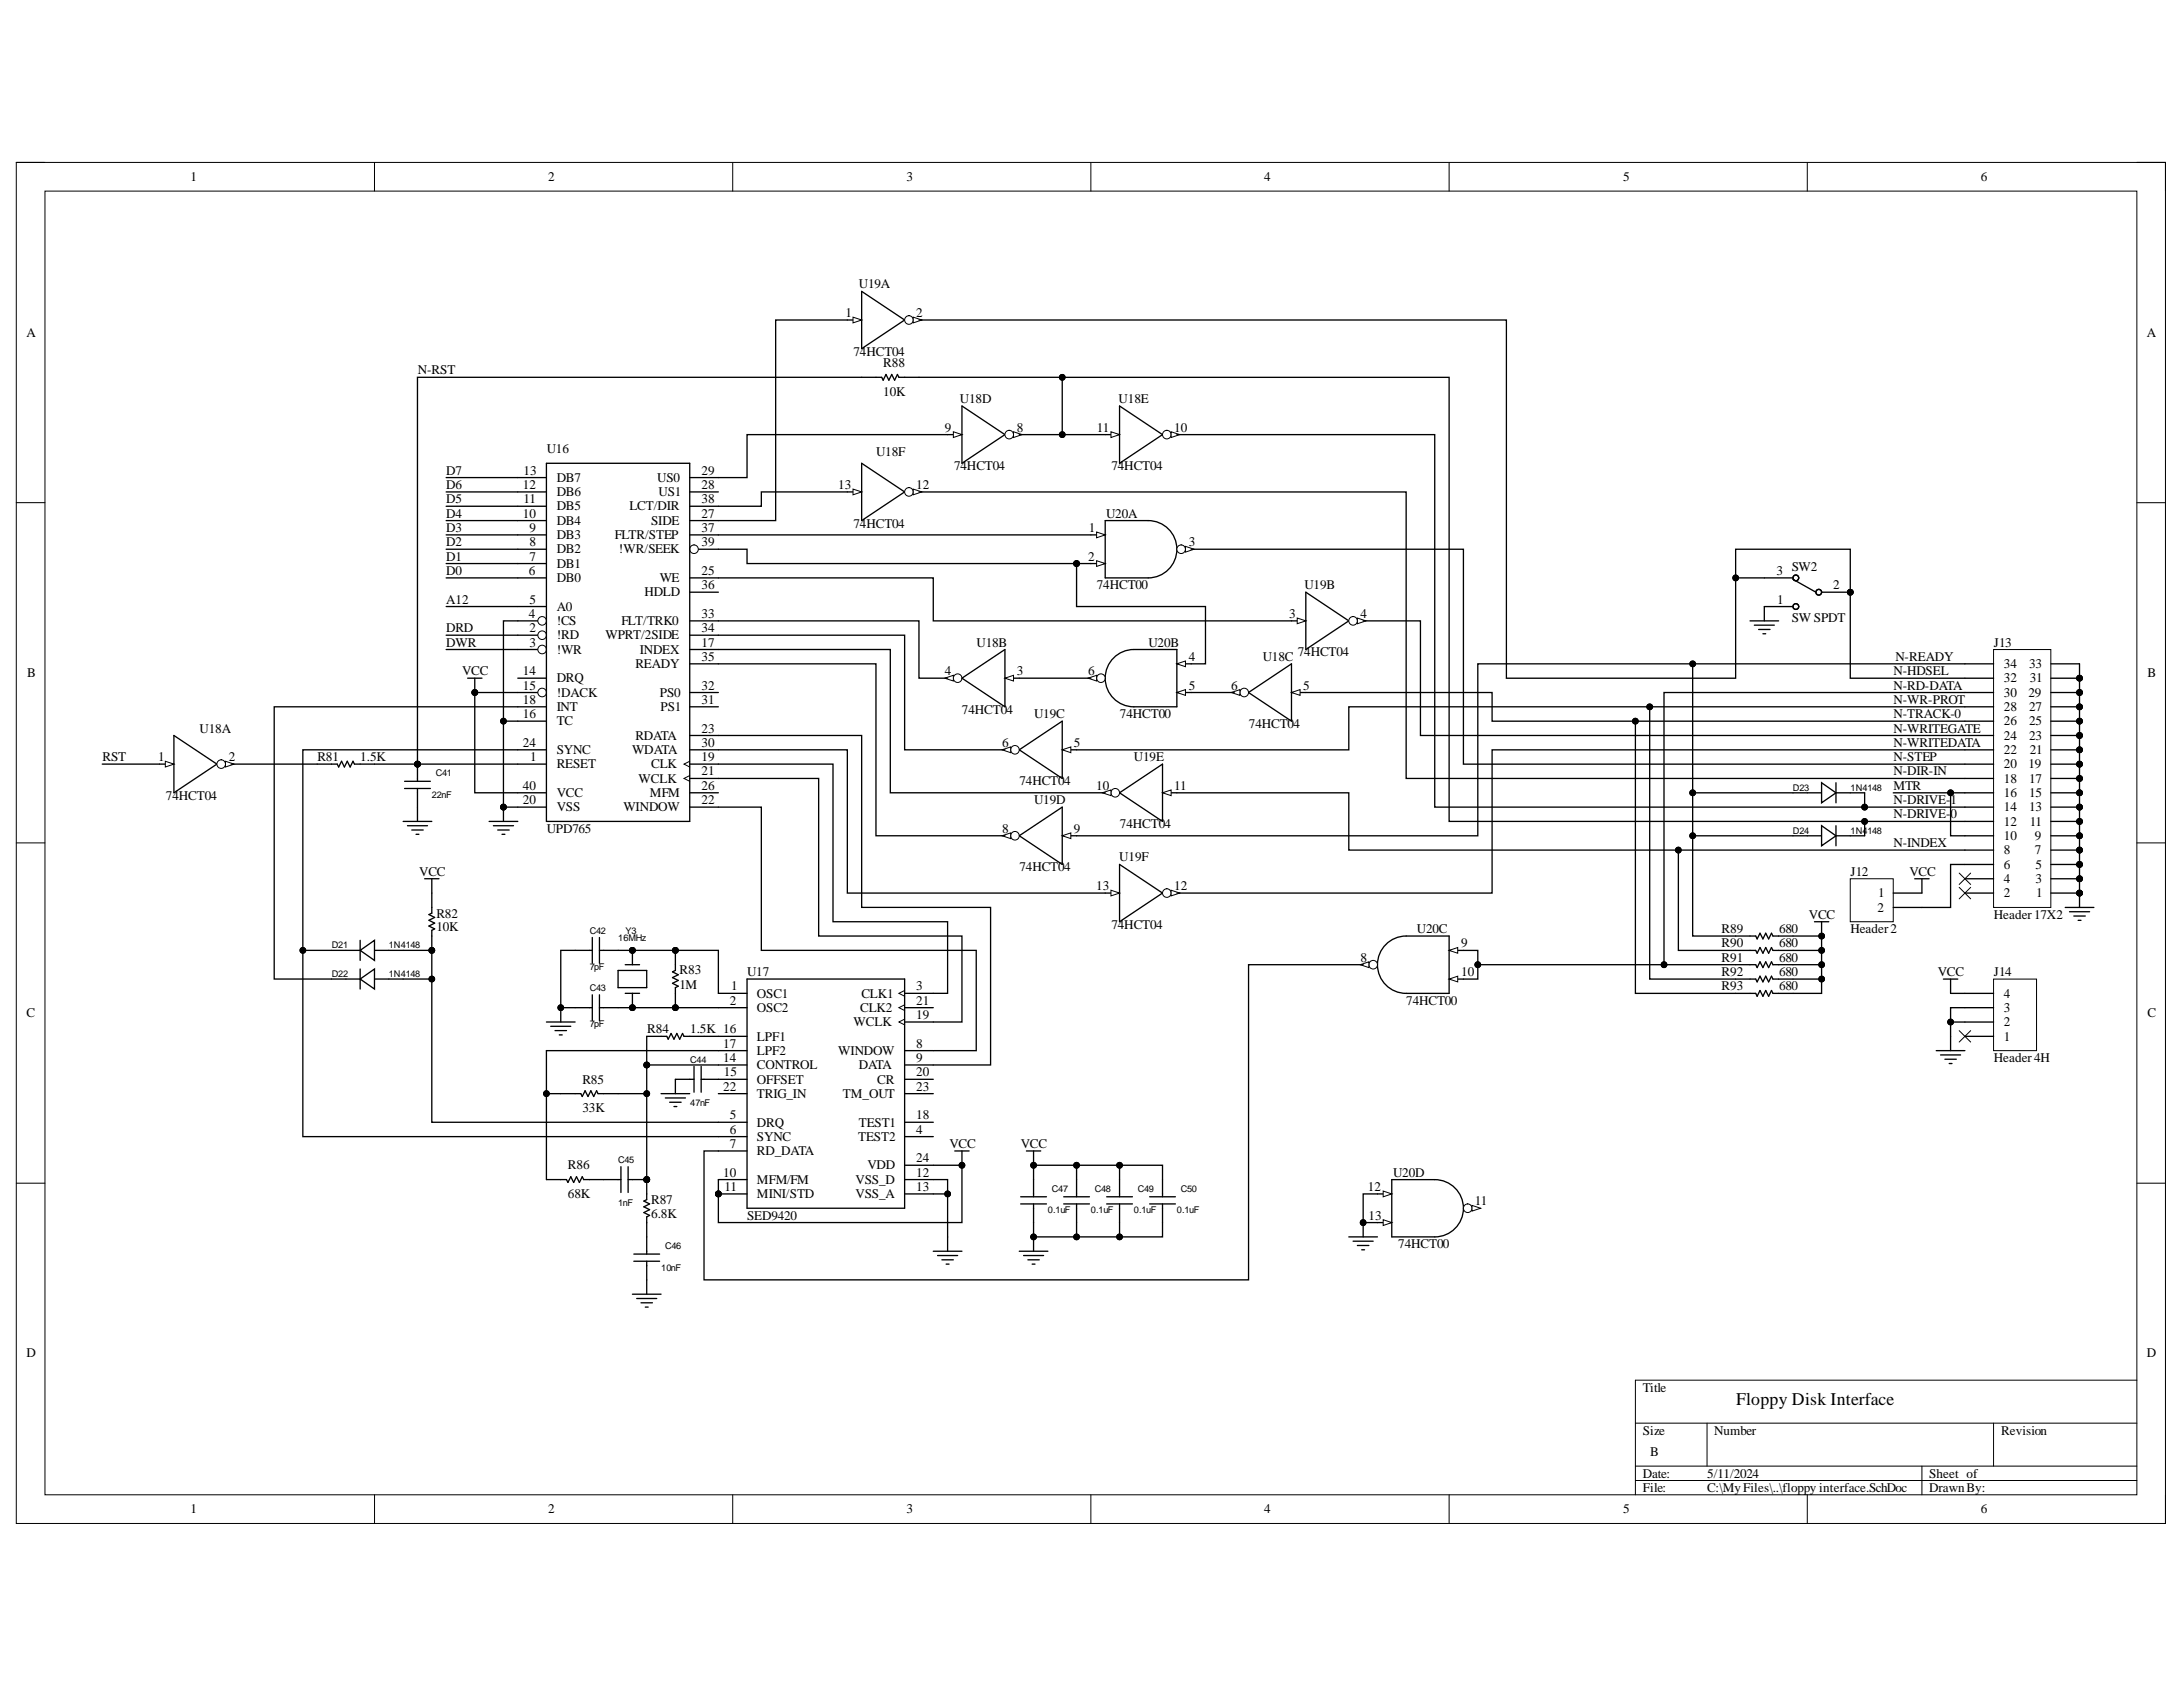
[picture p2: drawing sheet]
<svg xmlns="http://www.w3.org/2000/svg" width="279mm" height="216mm" viewBox="0 0 279 216" stroke-linecap="round" stroke-linejoin="round" font-family="sans-serif">
<defs><g id="words">
<text font-size="2.3" x="222.2" y="179.8">Floppy Disk Interface</text>
<g font-size="1.7">
<text x="24.4" y="23.2">1</text>
<text x="70.1" y="23.2">2</text>
<text x="116" y="23.2">3</text>
<text x="161.8" y="23.2">4</text>
<text x="207.7" y="23.2">5</text>
<text x="253.5" y="23.2">6</text>
<text x="108.2" y="40.6">1</text>
<text x="109.9" y="36.9">U19A</text>
<text x="117.3" y="40.6">2</text>
<text x="3.4" y="43.1">A</text>
<text x="53.5" y="47.9">N-RST</text>
<text x="109.2" y="45.5">74HCT04</text>
<text x="113" y="47">R88</text>
<text x="274.8" y="43.1">A</text>
<text x="113" y="50.7">10K</text>
<text x="122.9" y="51.6">U18D</text>
<text x="143.2" y="51.6">U18E</text>
<text x="70" y="58">U16</text>
<text x="112.1" y="58.4">U18F</text>
<text x="120.9" y="55.3">9</text>
<text x="130.1" y="55.3">8</text>
<text x="140.4" y="55.3">11</text>
<text x="150.3" y="55.3">10</text>
<text x="57.1" y="64.4">D5</text>
<text x="57.1" y="62.6">D6</text>
<text x="57.1" y="60.8">D7</text>
<text x="66.9" y="62.6">12</text>
<text x="67" y="64.4">11</text>
<text x="67" y="60.8">13</text>
<text x="71.2" y="65.3">DB5</text>
<text x="71.2" y="63.5">DB6</text>
<text x="71.2" y="61.7">DB7</text>
<text x="80.6" y="65.3">LCT/DIR</text>
<text x="84.1" y="61.7">US0</text>
<text x="84.3" y="63.5">US1</text>
<text x="89.8" y="64.4">38</text>
<text x="89.8" y="60.8">29</text>
<text x="89.8" y="62.6">28</text>
<text x="107.3" y="62.6">13</text>
<text x="117.3" y="62.6">12</text>
<text x="122.1" y="60.2">74HCT04</text>
<text x="142.2" y="60.2">74HCT04</text>
<text x="57.1" y="71.7">D1</text>
<text x="57.1" y="69.9">D2</text>
<text x="57.1" y="68.1">D3</text>
<text x="57.1" y="66.2">D4</text>
<text x="66.9" y="66.2">10</text>
<text x="67.8" y="71.7">7</text>
<text x="67.8" y="69.9">8</text>
<text x="67.8" y="68.1">9</text>
<text x="71.2" y="70.8">DB2</text>
<text x="71.2" y="69">DB3</text>
<text x="71.2" y="67.2">DB4</text>
<text x="78.7" y="69">FLTR/STEP</text>
<text x="79.2" y="70.8">!WR/SEEK</text>
<text x="83.3" y="67.2">SIDE</text>
<text x="89.8" y="69.9">39</text>
<text x="89.8" y="68.1">37</text>
<text x="89.8" y="66.2">27</text>
<text x="109.2" y="67.5">74HCT04</text>
<text x="139.3" y="71.7">2</text>
<text x="139.4" y="68.1">1</text>
<text x="141.6" y="66.2">U20A</text>
<text x="152.1" y="69.9">3</text>
<text x="57.1" y="73.6">D0</text>
<text x="57.1" y="77.2">A12</text>
<text x="67.7" y="73.6">6</text>
<text x="67.8" y="77.2">5</text>
<text x="71.2" y="74.5">DB0</text>
<text x="71.2" y="72.7">DB1</text>
<text x="82.5" y="76.3">HDLD</text>
<text x="84.4" y="74.5">WE</text>
<text x="89.8" y="75.4">36</text>
<text x="89.8" y="73.6">25</text>
<text x="140.4" y="75.4">74HCT00</text>
<text x="167" y="75.4">U19B</text>
<text x="227.4" y="73.6">3</text>
<text x="227.5" y="77.2">1</text>
<text x="229.3" y="73">SW2</text>
<text x="234.6" y="75.4">2</text>
<text x="57.1" y="80.9">DRD</text>
<text x="57.1" y="82.7">DWR</text>
<text x="67.7" y="79.1">4</text>
<text x="67.8" y="80.9">2</text>
<text x="67.8" y="82.7">3</text>
<text x="71.2" y="80">!CS</text>
<text x="71.2" y="81.8">!RD</text>
<text x="71.2" y="83.7">!WR</text>
<text x="71.2" y="78.2">A0</text>
<text x="77.5" y="81.8">WPRT/2SIDE</text>
<text x="79.5" y="80">FLT/TRK0</text>
<text x="81.9" y="83.7">INDEX</text>
<text x="89.8" y="79.1">33</text>
<text x="89.8" y="82.7">17</text>
<text x="89.8" y="80.9">34</text>
<text x="125" y="82.7">U18B</text>
<text x="147" y="82.7">U20B</text>
<text x="165" y="79.1">3</text>
<text x="174.1" y="79.1">4</text>
<text x="229.3" y="79.6">SW SPDT</text>
<text x="255.2" y="82.7">J13</text>
<text x="3.5" y="86.6">B</text>
<text x="59.1" y="86.4">VCC</text>
<text x="66.9" y="88.2">15</text>
<text x="66.9" y="86.4">14</text>
<text x="71.2" y="89.2">!DACK</text>
<text x="71.2" y="87.3">DRQ</text>
<text x="81.3" y="85.5">READY</text>
<text x="84.4" y="89.2">PS0</text>
<text x="89.8" y="88.2">32</text>
<text x="89.8" y="84.6">35</text>
<text x="120.9" y="86.4">4</text>
<text x="130.1" y="86.4">3</text>
<text x="139.3" y="86.4">6</text>
<text x="152.1" y="84.6">4</text>
<text x="152.1" y="88.2">5</text>
<text x="157.6" y="88.2">6</text>
<text x="161.6" y="84.6">U18C</text>
<text x="166.1" y="84">74HCT04</text>
<text x="166.8" y="88.2">5</text>
<text x="242.3" y="86.4">N-HDSEL</text>
<text x="242.3" y="88.2">N-RD-DATA</text>
<text x="242.6" y="84.6">N-READY</text>
<text x="256.5" y="89.2">30</text>
<text x="256.5" y="87.3">32</text>
<text x="256.5" y="85.5">34</text>
<text x="259.6" y="89.2">29</text>
<text x="259.7" y="85.5">33</text>
<text x="259.8" y="87.3">31</text>
<text x="274.8" y="86.6">B</text>
<text x="25.6" y="93.7">U18A</text>
<text x="66.9" y="90.1">18</text>
<text x="66.9" y="95.6">24</text>
<text x="66.9" y="91.9">16</text>
<text x="71.2" y="91">INT</text>
<text x="71.2" y="92.8">TC</text>
<text x="81.3" y="94.7">RDATA</text>
<text x="84.5" y="91">PS1</text>
<text x="89.8" y="90.1">31</text>
<text x="89.8" y="93.7">23</text>
<text x="89.8" y="95.6">30</text>
<text x="123.1" y="91.4">74HCT04</text>
<text x="128.3" y="95.6">6</text>
<text x="132.3" y="91.9">U19C</text>
<text x="137.4" y="95.6">5</text>
<text x="143.3" y="91.9">74HCT00</text>
<text x="159.8" y="93.2">74HCT04</text>
<text x="242.3" y="91.9">N-TRACK-0</text>
<text x="242.3" y="90.1">N-WR-PROT</text>
<text x="242.3" y="95.6">N-WRITEDATA</text>
<text x="242.3" y="93.7">N-WRITEGATE</text>
<text x="256.5" y="94.7">24</text>
<text x="256.5" y="92.8">26</text>
<text x="256.5" y="91">28</text>
<text x="259.7" y="94.7">23</text>
<text x="259.7" y="92.8">25</text>
<text x="259.7" y="91">27</text>
<text x="13.1" y="97.4">RST</text>
<text x="20.2" y="97.4">1</text>
<text x="29.3" y="97.4">2</text>
<text x="40.6" y="97.4">R81</text>
<text x="46.1" y="97.4">1.5K</text>
<text x="66.9" y="101.1">40</text>
<text x="67.9" y="97.4">1</text>
<text x="71.2" y="98.3">RESET</text>
<text x="71.2" y="96.5">SYNC</text>
<text x="80.9" y="96.5">WDATA</text>
<text x="81.7" y="100.2">WCLK</text>
<text x="83.3" y="98.3">CLK</text>
<text x="89.8" y="97.4">19</text>
<text x="89.8" y="101.1">26</text>
<text x="89.8" y="99.2">21</text>
<text x="130.5" y="100.5">74HCT04</text>
<text x="140.3" y="101.1">10</text>
<text x="145.1" y="97.4">U19E</text>
<text x="150.3" y="101.1">11</text>
<text x="242.3" y="99.2">N-DIR-IN</text>
<text x="242.3" y="101.1">MTR</text>
<text x="242.3" y="97.4">N-STEP</text>
<text x="256.5" y="100.2">18</text>
<text x="256.5" y="98.3">20</text>
<text x="256.5" y="96.5">22</text>
<text x="259.6" y="98.3">19</text>
<text x="259.7" y="100.2">17</text>
<text x="259.8" y="96.5">21</text>
<text x="21.2" y="102.4">74HCT04</text>
<text x="66.9" y="102.9">20</text>
<text x="70" y="106.6">UPD765</text>
<text x="71.2" y="102">VCC</text>
<text x="71.2" y="103.8">VSS</text>
<text x="79.8" y="103.8">WINDOW</text>
<text x="83.2" y="102">MFM</text>
<text x="89.8" y="102.9">22</text>
<text x="128.3" y="106.6">8</text>
<text x="132.3" y="102.9">U19D</text>
<text x="137.4" y="106.6">9</text>
<text x="143.3" y="106">74HCT04</text>
<text x="242.3" y="104.7">N-DRIVE-</text>
<text x="242.3" y="102.9">N-DRIVE-</text>
<text x="249.7" y="104.7">0</text>
<text x="249.7" y="102.9">1</text>
<text x="256.5" y="107.5">10</text>
<text x="256.5" y="105.7">12</text>
<text x="256.5" y="103.8">14</text>
<text x="256.5" y="102">16</text>
<text x="259.7" y="103.8">13</text>
<text x="259.7" y="102">15</text>
<text x="259.8" y="105.7">11</text>
<text x="260.5" y="107.5">9</text>
<text x="53.6" y="112.1">VCC</text>
<text x="130.5" y="111.5">74HCT04</text>
<text x="140.3" y="113.9">13</text>
<text x="143.3" y="110.2">U19F</text>
<text x="150.3" y="113.9">12</text>
<text x="236.8" y="112.1">J12</text>
<text x="242.3" y="108.4">N-INDEX</text>
<text x="244.4" y="112.1">VCC</text>
<text x="256.5" y="113">4</text>
<text x="256.5" y="111.2">6</text>
<text x="256.5" y="109.3">8</text>
<text x="260.5" y="109.3">7</text>
<text x="260.5" y="113">3</text>
<text x="260.5" y="111.2">5</text>
<text x="55.8" y="119.2">10K</text>
<text x="55.8" y="117.4">R82</text>
<text x="142.2" y="118.9">74HCT04</text>
<text x="181.3" y="119.4">U20C</text>
<text x="220.3" y="119.4">R89</text>
<text x="227.7" y="119.4">680</text>
<text x="231.5" y="117.6">VCC</text>
<text x="236.8" y="119.4">Header2</text>
<text x="240.3" y="116.7">2</text>
<text x="240.4" y="114.8">1</text>
<text x="255.2" y="117.6">Header17X2</text>
<text x="256.5" y="114.8">2</text>
<text x="260.6" y="114.8">1</text>
<text x="87" y="124.7">R83</text>
<text x="95.6" y="124.9">U17</text>
<text x="174.1" y="123.1">8</text>
<text x="187" y="121.2">9</text>
<text x="187" y="124.9">10</text>
<text x="220.3" y="121.2">R90</text>
<text x="220.3" y="123.1">R91</text>
<text x="220.3" y="124.9">R92</text>
<text x="227.7" y="121.2">680</text>
<text x="227.7" y="123.1">680</text>
<text x="227.7" y="124.9">680</text>
<text x="248" y="124.9">VCC</text>
<text x="255.2" y="124.9">J14</text>
<text x="3.4" y="130.2">C</text>
<text x="87" y="126.6">1M</text>
<text x="93.4" y="128.6">2</text>
<text x="93.6" y="126.7">1</text>
<text x="96.9" y="127.7">OSC1</text>
<text x="96.9" y="129.5">OSC2</text>
<text x="109.2" y="131.3">WCLK</text>
<text x="110.1" y="129.5">CLK2</text>
<text x="110.3" y="127.7">CLK1</text>
<text x="117.3" y="126.7">3</text>
<text x="117.3" y="128.6">21</text>
<text x="117.3" y="130.4">19</text>
<text x="180" y="128.6">74HCT00</text>
<text x="220.3" y="126.7">R93</text>
<text x="227.7" y="126.7">680</text>
<text x="256.5" y="131.3">2</text>
<text x="256.5" y="129.5">3</text>
<text x="256.5" y="127.7">4</text>
<text x="274.8" y="130.2">C</text>
<text x="82.8" y="132.2">R84</text>
<text x="88.3" y="132.2">1.5K 16</text>
<text x="92.6" y="135.9">14</text>
<text x="92.6" y="134.1">17</text>
<text x="92.7" y="137.7">15</text>
<text x="96.9" y="136.8">CONTROL</text>
<text x="96.9" y="133.2">LPF1</text>
<text x="96.9" y="135">LPF2</text>
<text x="107.3" y="135">WINDOW</text>
<text x="109.9" y="136.8">DATA</text>
<text x="117.3" y="137.7">20</text>
<text x="117.3" y="135.9">9</text>
<text x="117.3" y="134.1">8</text>
<text x="255.2" y="135.9">Header4H</text>
<text x="256.5" y="133.2">1</text>
<text x="74.5" y="142.3">33K</text>
<text x="74.5" y="138.7">R85</text>
<text x="92.6" y="139.6">22</text>
<text x="93.4" y="143.2">5</text>
<text x="96.9" y="138.7">OFFSET</text>
<text x="96.9" y="140.5">TRIG_IN</text>
<text x="107.9" y="140.5">TM_OUT</text>
<text x="112.3" y="138.7">CR</text>
<text x="117.3" y="143.2">18</text>
<text x="117.3" y="139.6">23</text>
<text x="72.7" y="149.7">R86</text>
<text x="93.4" y="146.9">7</text>
<text x="93.4" y="145.1">6</text>
<text x="96.9" y="144.2">DRQ</text>
<text x="96.9" y="147.8">RD_DATA</text>
<text x="96.9" y="146">SYNC</text>
<text x="109.8" y="146">TEST2</text>
<text x="109.9" y="144.2">TEST1</text>
<text x="111" y="149.7">VDD</text>
<text x="117.3" y="145.1">4</text>
<text x="117.3" y="148.7">24</text>
<text x="121.5" y="146.9">VCC</text>
<text x="130.7" y="146.9">VCC</text>
<text x="72.7" y="153.3">68K</text>
<text x="83.3" y="155.9">6.8K</text>
<text x="83.3" y="154.1">R87</text>
<text x="92.6" y="150.6">10</text>
<text x="92.7" y="152.4">11</text>
<text x="96.9" y="151.5">MFM/FM</text>
<text x="96.9" y="153.3">MINI/STD</text>
<text x="109.5" y="153.3">VSS_A</text>
<text x="109.5" y="151.5">VSS_D</text>
<text x="117.3" y="152.4">13</text>
<text x="117.3" y="150.6">12</text>
<text x="175.1" y="152.4">12</text>
<text x="178.3" y="150.6">U20D</text>
<text x="188.8" y="154.2">11</text>
<text x="95.6" y="156.1">SED9420</text>
<text x="175.2" y="156.1">13</text>
<text x="179" y="159.7">74HCT00</text>
<text x="3.4" y="173.7">D</text>
<text x="274.8" y="173.7">D</text>
<text x="210.3" y="178.1">Title</text>
<text x="210.3" y="183.6">Size</text>
<text x="219.4" y="183.6">Number</text>
<text x="256.1" y="183.6">Revision</text>
<text x="210.3" y="189.1">Date:</text>
<text x="210.3" y="191">File:</text>
<text x="211.2" y="186.3">B</text>
<text x="218.5" y="189.1">5/11/2024</text>
<text x="218.5" y="191">C:\MyFiles\..\floppy interface.SchDoc</text>
<text x="246.9" y="189.1">Sheet of</text>
<text x="246.9" y="191">DrawnBy:</text>
<text x="24.4" y="193.7">1</text>
<text x="70.1" y="193.7">2</text>
<text x="116" y="193.7">3</text>
<text x="161.8" y="193.7">4</text>
<text x="207.7" y="193.7">5</text>
<text x="253.5" y="193.7">6</text>
</g>
<g font-size="1.2">
<text x="55.8" y="99.3">C41</text>
<text x="229.5" y="101.2">D23</text>
<text x="236.8" y="101.2">1N4148</text>
<text x="55.3" y="102.1">22nF</text>
<text x="229.5" y="106.7">D24</text>
<text x="236.8" y="106.7">1N4148</text>
<text x="75.5" y="119.5">C42</text>
<text x="80" y="119.5">Y3</text>
<text x="42.5" y="121.3">D21</text>
<text x="42.5" y="125">D22</text>
<text x="49.8" y="121.3">1N4148</text>
<text x="49.8" y="125">1N4148</text>
<text x="75.5" y="124.1">7pF</text>
<text x="79.1" y="120.5">16MHz</text>
<text x="75.5" y="126.8">C43</text>
<text x="75.5" y="131.5">7pF</text>
<text x="88.3" y="136">C44</text>
<text x="88.3" y="141.5">47nF</text>
<text x="79.1" y="148.8">C45</text>
<text x="79.1" y="154.4">1nF</text>
<text x="134.1" y="155.3">0.1uF</text>
<text x="134.6" y="152.5">C47</text>
<text x="139.6" y="155.3">0.1uF</text>
<text x="140.1" y="152.5">C48</text>
<text x="145.1" y="155.3">0.1uF</text>
<text x="145.6" y="152.5">C49</text>
<text x="150.6" y="155.3">0.1uF</text>
<text x="151.1" y="152.5">C50</text>
<text x="85.1" y="159.9">C46</text>
<text x="84.6" y="162.6">10nF</text>
</g>
</g></defs>
<path d="M2.1 20.8h275.1v174.2h-275.1z" fill="none" stroke="#000" stroke-width=".13"/>
<path d="M5.8 24.5h267.7v166.8h-267.7z" fill-rule="evenodd" fill="#fff"/>
<g fill="none" stroke="#000" stroke-width=".13">
<path d="M2.1 20.8h3.7M5.8 24.5h267.7v166.8h-267.7zM47.9 20.8v3.7M93.8 20.8v3.7M139.6 20.8v3.7M185.5 20.8v3.7M231.3 20.8v3.7M273.5 20.8h3.7v3.7M2.1 64.3h3.7M273.5 64.3h3.7M2.1 107.9h3.7M273.5 107.9h3.7"/>
<path d="M2.1 151.4h3.7M273.5 151.4h3.7M273.5 176.6h-64.2v14.7M47.9 191.3v3.7M93.8 191.3v3.7M139.6 191.3v3.7M185.5 191.3v3.7M209.3 182.1h64.2M209.3 187.6h64.2M209.3 189.5h64.2M218.5 182.1v5.5M231.3 191.3v3.7"/>
<path d="M246 187.6v3.7M255.2 182.1v5.5M277.2 191.3v3.7"/>
</g>
<path d="M66.3 79.5h3.6" fill="none" stroke="#000" stroke-width=".17"/>
<circle cx="69.4" cy="79.5" r=".55" fill="#fff"/>
<circle cx="69.4" cy="79.5" r=".55" fill="none" stroke="#000" stroke-width=".13"/>
<path d="M66.3 88.6h3.6" fill="none" stroke="#000" stroke-width=".17"/>
<circle cx="69.4" cy="88.6" r=".55" fill="#fff"/>
<circle cx="69.4" cy="88.6" r=".55" fill="none" stroke="#000" stroke-width=".13"/>
<path d="M66.3 81.3h3.6" fill="none" stroke="#000" stroke-width=".17"/>
<circle cx="69.4" cy="81.3" r=".55" fill="#fff"/>
<circle cx="69.4" cy="81.3" r=".55" fill="none" stroke="#000" stroke-width=".13"/>
<path d="M66.3 83.1h3.6" fill="none" stroke="#000" stroke-width=".17"/>
<circle cx="69.4" cy="83.1" r=".55" fill="#fff"/>
<circle cx="69.4" cy="83.1" r=".55" fill="none" stroke="#000" stroke-width=".13"/>
<path d="M88.3 70.3h3.6" fill="none" stroke="#000" stroke-width=".17"/>
<circle cx="88.8" cy="70.3" r=".55" fill="#fff"/>
<g fill="none" stroke="#000" stroke-width=".13">
<path d="M88.3 97.4l-.8 .4 .8 .4M88.3 99.3l-.8 .3 .8 .4M115.8 126.8l-.8 .3 .8 .4M115.8 128.6l-.8 .4 .8 .3M115.8 130.4l-.8 .4 .8 .4"/>
<circle cx="88.8" cy="70.3" r=".55"/>
<circle cx="266.2" cy="86.8" r=".36"/>
<circle cx="266.2" cy="92.3" r=".36"/>
<circle cx="266.2" cy="99.6" r=".36"/>
<circle cx="266.2" cy="96" r=".36"/>
<circle cx="266.2" cy="90.5" r=".36"/>
<circle cx="266.2" cy="94.1" r=".37"/>
<circle cx="266.2" cy="88.6" r=".37"/>
<circle cx="266.2" cy="97.8" r=".37"/>
<circle cx="266.2" cy="101.5" r=".36"/>
<circle cx="266.2" cy="114.3" r=".36"/>
<circle cx="266.2" cy="107" r=".36"/>
<circle cx="266.2" cy="105.1" r=".36"/>
<circle cx="266.2" cy="110.6" r=".36"/>
<circle cx="266.2" cy="112.5" r=".37"/>
<circle cx="266.2" cy="103.3" r=".37"/>
<circle cx="266.2" cy="108.8" r=".37"/>
<circle cx="91.9" cy="152.8" r=".37"/>
</g>
<g fill="none" stroke="#000" stroke-width=".17">
<path d="M69.9 59.3h18.4v45.8h-18.4zM66.3 77.6h3.6M66.3 74h3.6M66.3 72.1h3.6M66.3 70.3h3.6M66.3 68.5h3.6M66.3 66.6h3.6M66.3 64.8h3.6M66.3 63h3.6M66.3 61.1h3.6M88.3 74h3.6M88.3 68.5h3.6"/>
<path d="M88.3 66.6h3.6M88.3 64.8h3.6M88.3 63h3.6M88.3 61.1h3.6M88.3 79.5h3.6M88.3 75.8h3.6M66.3 97.8h3.6M66.3 86.8h3.6M66.3 90.5h3.6M66.3 96h3.6M66.3 92.3h3.6M88.3 97.8h3.6"/>
<path d="M88.3 83.1h3.6M88.3 90.5h3.6M88.3 88.6h3.6M88.3 94.1h3.6M88.3 85h3.6M88.3 96h3.6M88.3 99.6h3.6M88.3 81.3h3.6M66.3 101.5h3.6M66.3 103.3h3.6M88.3 101.5h3.6M88.3 103.3h3.6"/>
<path d="M91.9 127.1h3.7M91.9 129h3.7M91.9 136.3h3.7M91.9 138.1h3.7M91.9 132.6h3.7M91.9 134.5h3.7M91.9 140h3.7M95.6 125.3h20.2v29.3h-20.2zM115.8 127.1h3.6M115.8 129h3.6M115.8 136.3h3.6M115.8 138.1h3.6"/>
<path d="M115.8 134.5h3.6M115.8 140h3.6M115.8 130.8h3.6M91.9 143.6h3.7M91.9 151h3.7M91.9 152.8h3.7M91.9 147.3h3.7M91.9 145.5h3.7M115.8 143.6h3.6M115.8 151h3.6M115.8 152.8h3.6M115.8 145.5h3.6"/>
<path d="M115.8 149.1h3.6"/>
</g>
<g fill="#000">
<circle cx="266.2" cy="86.8" r=".36"/>
<circle cx="266.2" cy="92.3" r=".36"/>
<circle cx="266.2" cy="99.6" r=".36"/>
<circle cx="266.2" cy="96" r=".36"/>
<circle cx="266.2" cy="90.5" r=".36"/>
<circle cx="266.2" cy="94.1" r=".37"/>
<circle cx="266.2" cy="88.6" r=".37"/>
<circle cx="266.2" cy="97.8" r=".37"/>
<circle cx="266.2" cy="101.5" r=".36"/>
<circle cx="266.2" cy="114.3" r=".36"/>
<circle cx="266.2" cy="107" r=".36"/>
<circle cx="266.2" cy="105.1" r=".36"/>
<circle cx="266.2" cy="110.6" r=".36"/>
<circle cx="266.2" cy="112.5" r=".37"/>
<circle cx="266.2" cy="103.3" r=".37"/>
<circle cx="266.2" cy="108.8" r=".37"/>
<circle cx="91.9" cy="152.8" r=".37"/>
</g>
<path d="M255.2 83.1h7.3v33h-7.3z" fill-rule="evenodd" fill="#fff"/>
<g fill="none" stroke="#000" stroke-width=".13">
<path d="M255.2 83.1h7.3v33h-7.3z"/>
<circle cx="60.8" cy="88.6" r=".37"/>
<circle cx="266.2" cy="86.8" r=".36"/>
<circle cx="266.2" cy="92.3" r=".36"/>
<circle cx="266.2" cy="99.6" r=".36"/>
<circle cx="266.2" cy="96" r=".36"/>
<circle cx="266.2" cy="90.5" r=".36"/>
<circle cx="266.2" cy="94.1" r=".37"/>
<circle cx="266.2" cy="88.6" r=".37"/>
<circle cx="266.2" cy="97.8" r=".37"/>
<circle cx="64.4" cy="103.3" r=".37"/>
<circle cx="233.1" cy="119.8" r=".37"/>
<circle cx="266.2" cy="101.5" r=".36"/>
<circle cx="266.2" cy="114.3" r=".36"/>
<circle cx="266.2" cy="107" r=".36"/>
<circle cx="266.2" cy="105.1" r=".36"/>
<circle cx="266.2" cy="110.6" r=".36"/>
<circle cx="266.2" cy="112.5" r=".37"/>
<circle cx="266.2" cy="103.3" r=".37"/>
<circle cx="266.2" cy="108.8" r=".37"/>
<circle cx="123.1" cy="149.1" r=".37"/>
<circle cx="132.3" cy="158.3" r=".37"/>
<circle cx="132.3" cy="149.1" r=".37"/>
</g>
<g fill="none" stroke="#000" stroke-width=".17">
<path d="M110.3 37.3l5.5 3.7-5.5 3.6zM108.4 41h1.9M59.9 86.8h1.8M60.8 86.8v1.8M251.5 99.6h3.7M251.5 97.8h3.7M251.5 96h3.7M251.5 94.1h3.7M251.5 92.3h3.7M251.5 90.5h3.7M251.5 88.6h3.7M251.5 86.8h3.7"/>
<path d="M251.5 85h3.7M262.5 99.6h3.7M262.5 97.8h3.7M262.5 96h3.7M262.5 94.1h3.7M262.5 92.3h3.7M262.5 90.5h3.7M262.5 88.6h3.7M262.5 86.8h3.7M262.5 85h3.7M62.6 105.1h3.7M63.2 105.7h2.5"/>
<path d="M63.7 106.2h1.5M64.3 106.8h.3M64.4 103.3v1.8M232.2 118h1.9M233.1 118v1.8M251.5 114.3h3.7M251.5 112.5h3.7M251.5 110.6h3.7M251.5 108.8h3.7M251.5 107h3.7M251.5 105.1h3.7M251.5 103.3h3.7"/>
<path d="M251.5 101.5h3.7M262.5 114.3h3.7v1.8M262.5 112.5h3.7M262.5 110.6h3.7M262.5 108.8h3.7M262.5 107h3.7M262.5 105.1h3.7M262.5 103.3h3.7M262.5 101.5h3.7M264.3 116.1h3.7M264.9 116.7h2.5M265.4 117.2h1.5"/>
<path d="M266 117.8h.3M121.3 158.3v1.8M122.2 147.3h1.8M123.1 147.3v1.8M131.4 147.3h1.8M132.3 147.3v1.8M132.3 158.3v1.8M80.9 165.6h3.7M81.5 166.2h2.6M82 166.7h1.5M82.6 167.3h.4M82.8 163.8v1.8"/>
<path d="M119.4 160.1h3.7M120 160.7h2.6M120.5 161.2h1.5M121.1 161.8h.4M130.5 160.1h3.6M131 160.7h2.6M131.6 161.2h1.4M132.1 161.8h.4"/>
</g>
<g fill="#000">
<circle cx="60.8" cy="88.6" r=".37"/>
<circle cx="266.2" cy="86.8" r=".36"/>
<circle cx="266.2" cy="92.3" r=".36"/>
<circle cx="266.2" cy="99.6" r=".36"/>
<circle cx="266.2" cy="96" r=".36"/>
<circle cx="266.2" cy="90.5" r=".36"/>
<circle cx="266.2" cy="94.1" r=".37"/>
<circle cx="266.2" cy="88.6" r=".37"/>
<circle cx="266.2" cy="97.8" r=".37"/>
<circle cx="64.4" cy="103.3" r=".37"/>
<circle cx="233.1" cy="119.8" r=".37"/>
<circle cx="266.2" cy="101.5" r=".36"/>
<circle cx="266.2" cy="114.3" r=".36"/>
<circle cx="266.2" cy="107" r=".36"/>
<circle cx="266.2" cy="105.1" r=".36"/>
<circle cx="266.2" cy="110.6" r=".36"/>
<circle cx="266.2" cy="112.5" r=".37"/>
<circle cx="266.2" cy="103.3" r=".37"/>
<circle cx="266.2" cy="108.8" r=".37"/>
<circle cx="123.1" cy="149.1" r=".37"/>
<circle cx="132.3" cy="158.3" r=".37"/>
<circle cx="132.3" cy="149.1" r=".37"/>
</g>
<path d="M109.2 40.6l1.1 .4-1.1 .3z" fill="#fff"/>
<path d="M109.2 40.6l1.1 .4-1.1 .3z" fill="none" stroke="#000" stroke-width=".13"/>
<path d="M115.8 41h1.8" fill="none" stroke="#000" stroke-width=".17"/>
<circle cx="116.3" cy="41" r=".55" fill="#fff"/>
<circle cx="116.3" cy="41" r=".55" fill="none" stroke="#000" stroke-width=".13"/>
<path d="M116.9 40.6l1.1 .4-1.1 .3z" fill="#fff"/>
<path d="M116.9 40.6l1.1 .4-1.1 .3z" fill="none" stroke="#000" stroke-width=".13"/>
<path d="M165.3 79.5h1.8M167.1 75.8l5.5 3.7-5.5 3.6z" fill="none" stroke="#000" stroke-width=".17"/>
<path d="M166 79.1l1.1 .4-1.1 .3z" fill="#fff"/>
<path d="M166 79.1l1.1 .4-1.1 .3z" fill="none" stroke="#000" stroke-width=".13"/>
<path d="M172.6 79.5h1.9" fill="none" stroke="#000" stroke-width=".17"/>
<circle cx="173.2" cy="79.5" r=".55" fill="#fff"/>
<circle cx="173.2" cy="79.5" r=".55" fill="none" stroke="#000" stroke-width=".13"/>
<path d="M173.7 79.1l1.1 .4-1.1 .3z" fill="#fff"/>
<path d="M173.7 79.1l1.1 .4-1.1 .3z" fill="none" stroke="#000" stroke-width=".13"/>
<path d="M130.5 96l5.5-3.7v7.3zM136 96h1.8" fill="none" stroke="#000" stroke-width=".17"/>
<path d="M136 96l1.1-.4v.7z" fill="#fff"/>
<path d="M136 96l1.1-.4v.7z" fill="none" stroke="#000" stroke-width=".13"/>
<path d="M128.6 96h1.9" fill="none" stroke="#000" stroke-width=".17"/>
<circle cx="129.9" cy="96" r=".55" fill="#fff"/>
<circle cx="129.9" cy="96" r=".55" fill="none" stroke="#000" stroke-width=".13"/>
<path d="M128.3 96l1.1-.4v.7z" fill="#fff"/>
<path d="M128.3 96l1.1-.4v.7z" fill="none" stroke="#000" stroke-width=".13"/>
<path d="M143.3 101.5l5.5-3.7v7.3zM148.8 101.5h1.8" fill="none" stroke="#000" stroke-width=".17"/>
<path d="M148.8 101.5l1.1-.4v.7z" fill="#fff"/>
<path d="M148.8 101.5l1.1-.4v.7z" fill="none" stroke="#000" stroke-width=".13"/>
<path d="M141.5 101.5h1.8" fill="none" stroke="#000" stroke-width=".17"/>
<circle cx="142.7" cy="101.5" r=".55" fill="#fff"/>
<circle cx="142.7" cy="101.5" r=".55" fill="none" stroke="#000" stroke-width=".13"/>
<path d="M141.1 101.5l1.1-.4v.7z" fill="#fff"/>
<path d="M141.1 101.5l1.1-.4v.7z" fill="none" stroke="#000" stroke-width=".13"/>
<path d="M130.5 107l5.5-3.7v7.3zM136 107h1.8" fill="none" stroke="#000" stroke-width=".17"/>
<path d="M136 107l1.1-.4v.7z" fill="#fff"/>
<path d="M136 107l1.1-.4v.7z" fill="none" stroke="#000" stroke-width=".13"/>
<path d="M128.6 107h1.9" fill="none" stroke="#000" stroke-width=".17"/>
<circle cx="129.9" cy="107" r=".55" fill="#fff"/>
<circle cx="129.9" cy="107" r=".55" fill="none" stroke="#000" stroke-width=".13"/>
<path d="M128.3 107l1.1-.4v.7z" fill="#fff"/>
<path d="M128.3 107l1.1-.4v.7z" fill="none" stroke="#000" stroke-width=".13"/>
<path d="M141.5 114.3h1.8M143.3 110.6l5.5 3.7-5.5 3.7z" fill="none" stroke="#000" stroke-width=".17"/>
<path d="M142.2 113.9l1.1 .4-1.1 .4z" fill="#fff"/>
<path d="M142.2 113.9l1.1 .4-1.1 .4z" fill="none" stroke="#000" stroke-width=".13"/>
<path d="M148.8 114.3h1.8" fill="none" stroke="#000" stroke-width=".17"/>
<circle cx="149.3" cy="114.3" r=".55" fill="#fff"/>
<circle cx="149.3" cy="114.3" r=".55" fill="none" stroke="#000" stroke-width=".13"/>
<path d="M149.9 113.9l1.1 .4-1.1 .4z" fill="#fff"/>
<path d="M149.9 113.9l1.1 .4-1.1 .4z" fill="none" stroke="#000" stroke-width=".13"/>
<path d="M139.6 68.5h1.9M141.5 66.6h5.5a3.7 3.7 0 0 1 3.6 3.7 3.7 3.7 0 0 1-3.6 3.7h-5.5z" fill="none" stroke="#000" stroke-width=".17"/>
<path d="M140.4 68.1l1.1 .4-1.1 .3z" fill="#fff"/>
<path d="M140.4 68.1l1.1 .4-1.1 .3z" fill="none" stroke="#000" stroke-width=".13"/>
<path d="M139.6 72.1h1.9" fill="none" stroke="#000" stroke-width=".17"/>
<path d="M140.4 71.8l1.1 .3-1.1 .4z" fill="#fff"/>
<path d="M140.4 71.8l1.1 .3-1.1 .4z" fill="none" stroke="#000" stroke-width=".13"/>
<path d="M150.6 70.3h1.9" fill="none" stroke="#000" stroke-width=".17"/>
<circle cx="151.2" cy="70.3" r=".55" fill="#fff"/>
<circle cx="151.2" cy="70.3" r=".55" fill="none" stroke="#000" stroke-width=".13"/>
<path d="M151.7 69.9l1.1 .4-1.1 .4z" fill="#fff"/>
<path d="M151.7 69.9l1.1 .4-1.1 .4z" fill="none" stroke="#000" stroke-width=".13"/>
<path d="M121.3 55.6h1.8M123.1 52l5.5 3.6-5.5 3.7z" fill="none" stroke="#000" stroke-width=".17"/>
<path d="M122 55.3l1.1 .3-1.1 .4z" fill="#fff"/>
<path d="M122 55.3l1.1 .3-1.1 .4z" fill="none" stroke="#000" stroke-width=".13"/>
<path d="M128.6 55.6h1.9" fill="none" stroke="#000" stroke-width=".17"/>
<circle cx="129.2" cy="55.6" r=".55" fill="#fff"/>
<circle cx="129.2" cy="55.6" r=".55" fill="none" stroke="#000" stroke-width=".13"/>
<path d="M129.7 55.3l1.1 .3-1.1 .4z" fill="#fff"/>
<path d="M129.7 55.3l1.1 .3-1.1 .4z" fill="none" stroke="#000" stroke-width=".13"/>
<path d="M141.5 55.6h1.8M143.3 52l5.5 3.6-5.5 3.7z" fill="none" stroke="#000" stroke-width=".17"/>
<path d="M142.2 55.3l1.1 .3-1.1 .4z" fill="#fff"/>
<path d="M142.2 55.3l1.1 .3-1.1 .4z" fill="none" stroke="#000" stroke-width=".13"/>
<path d="M148.8 55.6h1.8" fill="none" stroke="#000" stroke-width=".17"/>
<circle cx="149.3" cy="55.6" r=".55" fill="#fff"/>
<circle cx="149.3" cy="55.6" r=".55" fill="none" stroke="#000" stroke-width=".13"/>
<path d="M149.9 55.3l1.1 .3-1.1 .4z" fill="#fff"/>
<path d="M149.9 55.3l1.1 .3-1.1 .4z" fill="none" stroke="#000" stroke-width=".13"/>
<path d="M123.1 86.8l5.5-3.7v7.4zM128.6 86.8h1.9" fill="none" stroke="#000" stroke-width=".17"/>
<path d="M128.6 86.8l1.1-.4v.8z" fill="#fff"/>
<path d="M128.6 86.8l1.1-.4v.8z" fill="none" stroke="#000" stroke-width=".13"/>
<path d="M121.3 86.8h1.8" fill="none" stroke="#000" stroke-width=".17"/>
<circle cx="122.6" cy="86.8" r=".55" fill="#fff"/>
<circle cx="122.6" cy="86.8" r=".55" fill="none" stroke="#000" stroke-width=".13"/>
<path d="M120.9 86.8l1.1-.4v.8z" fill="#fff"/>
<path d="M120.9 86.8l1.1-.4v.8z" fill="none" stroke="#000" stroke-width=".13"/>
<path d="M159.8 88.6l5.5-3.6v7.3zM165.3 88.6h1.8" fill="none" stroke="#000" stroke-width=".17"/>
<path d="M165.3 88.6l1.1-.3v.7z" fill="#fff"/>
<path d="M165.3 88.6l1.1-.3v.7z" fill="none" stroke="#000" stroke-width=".13"/>
<path d="M158 88.6h1.8" fill="none" stroke="#000" stroke-width=".17"/>
<circle cx="159.2" cy="88.6" r=".55" fill="#fff"/>
<circle cx="159.2" cy="88.6" r=".55" fill="none" stroke="#000" stroke-width=".13"/>
<path d="M157.6 88.6l1.1-.3v.7z" fill="#fff"/>
<path d="M157.6 88.6l1.1-.3v.7z" fill="none" stroke="#000" stroke-width=".13"/>
<path d="M20.4 97.8h1.9M22.3 94.1l5.5 3.7-5.5 3.7z" fill="none" stroke="#000" stroke-width=".17"/>
<path d="M21.2 97.4l1.1 .4-1.1 .4z" fill="#fff"/>
<path d="M21.2 97.4l1.1 .4-1.1 .4z" fill="none" stroke="#000" stroke-width=".13"/>
<path d="M27.8 97.8h1.8" fill="none" stroke="#000" stroke-width=".17"/>
<circle cx="28.3" cy="97.8" r=".55" fill="#fff"/>
<circle cx="28.3" cy="97.8" r=".55" fill="none" stroke="#000" stroke-width=".13"/>
<path d="M28.9 97.4l1.1 .4-1.1 .4z" fill="#fff"/>
<path d="M28.9 97.4l1.1 .4-1.1 .4z" fill="none" stroke="#000" stroke-width=".13"/>
<path d="M110.3 59.3l5.5 3.7-5.5 3.6zM108.4 63h1.9" fill="none" stroke="#000" stroke-width=".17"/>
<path d="M109.2 62.6l1.1 .4-1.1 .3z" fill="#fff"/>
<path d="M109.2 62.6l1.1 .4-1.1 .3z" fill="none" stroke="#000" stroke-width=".13"/>
<path d="M115.8 63h1.8" fill="none" stroke="#000" stroke-width=".17"/>
<circle cx="116.3" cy="63" r=".55" fill="#fff"/>
<circle cx="116.3" cy="63" r=".55" fill="none" stroke="#000" stroke-width=".13"/>
<path d="M116.9 62.6l1.1 .4-1.1 .3z" fill="#fff"/>
<g fill="none" stroke="#000" stroke-width=".13">
<path d="M116.9 62.6l1.1 .4-1.1 .3z"/>
<circle cx="53.4" cy="97.8" r=".37"/>
<circle cx="71.8" cy="129" r=".36"/>
<circle cx="80.9" cy="129" r=".37"/>
<circle cx="80.9" cy="121.6" r=".37"/>
<circle cx="86.4" cy="129" r=".37"/>
<circle cx="86.4" cy="121.6" r=".37"/>
<circle cx="82.8" cy="151" r=".37"/>
</g>
<g fill="none" stroke="#000" stroke-width=".17">
<path d="M110.3 48.3h2.5l.2 .4 .4-.8 .4 .8 .3-.8 .4 .8 .4-.8 .1 .4h2.6M40.6 97.8h2.6l.1 .4 .4-.8 .4 .8 .3-.8 .4 .8 .4-.8 .2 .4h2.5M51.8 100h3.3M53.4 97.8v2.2M142.5 84.2a3.7 3.7 0 0 1 2.6-1.1h5.5v7.4h-5.5a3.7 3.7 0 0 1-3.4-2.3 3.7 3.7 0 0 1 .8-4zM150.6 85h1.9M51.6 105.1h3.7M51.8 100.9h3.3M52.2 105.7h2.5M52.7 106.2h1.5M53.3 106.8h.3M53.4 100.9v4.2"/>
<path d="M75.8 120v3.3M76.7 120v3.3M69.9 130.8h3.7M70.5 131.3h2.6M71 131.9h1.5M71.6 132.4h.4M71.8 129v1.8M71.8 140h2.5l.2 .3 .4-.7 .4 .7 .3-.7 .4 .7 .4-.7 .1 .4h2.6M73.6 121.6h2.2M73.6 129h2.2M75.8 127.3v3.3M76.7 121.6h2.4"/>
<path d="M76.7 127.3v3.3M76.7 129h2.4M79.1 124.2h3.7v2.2h-3.7zM80 127.1h1.9M80 123.5h1.9M80.9 121.6v1.9M80.9 127.1v1.9M82.8 132.6h2.5l.2 .4 .4-.7 .4 .7 .3-.7 .4 .7 .4-.7 .1 .3h2.6M84.6 140h3.7M86.4 121.6v2.6l-.3 .2 .7 .3-.7 .4 .7 .4-.7 .3 .7 .4-.4 .2v2.6M88.8 138.1h-2.4v1.9M88.8 136.5v3.3"/>
<path d="M89.7 138.1h2.2M89.7 136.5v3.3M69.9 151h2.6l.2 .3 .4-.7 .3 .7 .4-.7 .4 .7 .3-.7 .2 .4h4.8M79.5 149.3v3.3M80.4 151h2.4v2.5l-.4 .2 .7 .4-.7 .3 .7 .4-.7 .4 .7 .3-.3 .2v4.8M80.4 149.3v3.3M85.2 140.5h2.5M85.7 141.1h1.5M86.3 141.6h.3M130.6 154.1h3.3M130.6 153.2h3.3M132.3 151v2.2"/>
<path d="M132.3 154.1v2.4M136.1 154.1h3.3M136.1 153.2h3.3M137.8 151v2.2M137.8 154.1v2.4M147.1 154.1h3.3M147.1 153.2h3.3M148.8 151v2.2M148.8 154.1v2.4M81.1 161.4h3.3M81.1 160.5h3.3M82.8 161.4v2.4"/>
</g>
<g fill="#000">
<circle cx="53.4" cy="97.8" r=".37"/>
<circle cx="71.8" cy="129" r=".36"/>
<circle cx="80.9" cy="129" r=".37"/>
<circle cx="80.9" cy="121.6" r=".37"/>
<circle cx="86.4" cy="129" r=".37"/>
<circle cx="86.4" cy="121.6" r=".37"/>
<circle cx="82.8" cy="151" r=".37"/>
</g>
<path d="M150.6 85l1.1-.4v.7z" fill="#fff"/>
<path d="M150.6 85l1.1-.4v.7z" fill="none" stroke="#000" stroke-width=".13"/>
<path d="M150.6 88.6h1.9" fill="none" stroke="#000" stroke-width=".17"/>
<path d="M150.6 88.6l1.1-.3v.7z" fill="#fff"/>
<path d="M150.6 88.6l1.1-.3v.7z" fill="none" stroke="#000" stroke-width=".13"/>
<path d="M139.6 86.8h1.9" fill="none" stroke="#000" stroke-width=".17"/>
<circle cx="140.9" cy="86.8" r=".55" fill="#fff"/>
<circle cx="140.9" cy="86.8" r=".55" fill="none" stroke="#000" stroke-width=".13"/>
<path d="M139.3 86.8l1.1-.4v.8z" fill="#fff"/>
<path d="M139.3 86.8l1.1-.4v.8zM250.8 111.7l1.4 1.5M250.8 113.6l1.4 1.4M252.2 111.7l-1.4 1.5M252.2 113.6l-1.4 1.4" fill="none" stroke="#000" stroke-width=".13"/>
<path d="M224 79.5h3.6M225.8 77.6v1.9M224.5 80h2.6M225.1 80.6h1.4M225.6 81.1h.4M44.3 121.6h1.8M46.1 120.3v2.6M47.9 121.6h1.9" fill="none" stroke="#000" stroke-width=".17"/>
<path d="M46.1 121.6l1.8-1.3v2.6z" fill-rule="evenodd" fill="#fff"/>
<path d="M42.4 121.6h1.9M44.3 125.3h1.8M46.1 121.6l1.8-1.3v2.6zM46.1 124v2.6M47.9 125.3h1.9M49.8 121.6h1.8" fill="none" stroke="#000" stroke-width=".17"/>
<path d="M46.1 125.3l1.8-1.3v2.6z" fill-rule="evenodd" fill="#fff"/>
<path d="M55.3 114.3v2.6l-.4 .1 .7 .4-.7 .4 .7 .3-.7 .4 .7 .4-.3 .2v2.5M42.4 125.3h1.9M46.1 125.3l1.8-1.3v2.6zM49.8 125.3h1.8M176.3 152.8h1.8M178.1 151h5.5a3.7 3.7 0 0 1 3.7 3.6 3.7 3.7 0 0 1-3.7 3.7h-5.5z" fill="none" stroke="#000" stroke-width=".17"/>
<circle cx="55.3" cy="121.6" r=".36" fill="#000"/>
<circle cx="55.3" cy="121.6" r=".36" fill="none" stroke="#000" stroke-width=".13"/>
<path d="M177 152.4l1.1 .4-1.1 .4z" fill="#fff"/>
<path d="M177 152.4l1.1 .4-1.1 .4z" fill="none" stroke="#000" stroke-width=".13"/>
<path d="M176.3 156.5h1.8" fill="none" stroke="#000" stroke-width=".17"/>
<path d="M177 156.1l1.1 .4-1.1 .3z" fill="#fff"/>
<path d="M177 156.1l1.1 .4-1.1 .3z" fill="none" stroke="#000" stroke-width=".13"/>
<path d="M187.3 154.6h1.8" fill="none" stroke="#000" stroke-width=".17"/>
<circle cx="187.9" cy="154.6" r=".55" fill="#fff"/>
<circle cx="187.9" cy="154.6" r=".55" fill="none" stroke="#000" stroke-width=".13"/>
<path d="M188.4 154.3l1.1 .3-1.1 .4z" fill="#fff"/>
<path d="M188.4 154.3l1.1 .3-1.1 .4z" fill="none" stroke="#000" stroke-width=".13"/>
<path d="M177.4 120.9a3.7 3.7 0 0 1 2.6-1.1h5.5v7.3h-5.5a3.7 3.7 0 0 1-3.4-2.2 3.7 3.7 0 0 1 .8-4zM185.5 121.6h1.8" fill="none" stroke="#000" stroke-width=".17"/>
<path d="M185.5 121.6l1.1-.3v.7z" fill="#fff"/>
<path d="M185.5 121.6l1.1-.3v.7z" fill="none" stroke="#000" stroke-width=".13"/>
<path d="M185.5 125.3h1.8" fill="none" stroke="#000" stroke-width=".17"/>
<path d="M185.5 125.3l1.1-.4v.8z" fill="#fff"/>
<path d="M185.5 125.3l1.1-.4v.8z" fill="none" stroke="#000" stroke-width=".13"/>
<path d="M174.5 123.5h1.8" fill="none" stroke="#000" stroke-width=".17"/>
<circle cx="175.8" cy="123.5" r=".55" fill="#fff"/>
<circle cx="175.8" cy="123.5" r=".55" fill="none" stroke="#000" stroke-width=".13"/>
<path d="M174.1 123.5l1.1-.4v.7z" fill="#fff"/>
<g fill="none" stroke="#000" stroke-width=".13">
<path d="M174.1 123.5l1.1-.4v.7z"/>
<circle cx="174.5" cy="156.5" r=".37"/>
</g>
<path d="M54.4 112.5h1.8M55.3 112.5v1.8M141.6 154.1h3.3M141.6 153.2h3.3M143.3 151v2.2M143.3 154.1v2.4M172.6 158.3h3.7M173.2 158.8h2.6M173.7 159.4h1.5M174.3 159.9h.4M174.5 156.5v1.8" fill="none" stroke="#000" stroke-width=".17"/>
<circle cx="174.5" cy="156.5" r=".37" fill="#000"/>
<path d="M255.2 125.3h5.5v9.2h-5.5z" fill-rule="evenodd" fill="#fff"/>
<path d="M250.8 131.9l1.4 1.5M252.2 131.9l-1.4 1.5M255.2 125.3h5.5v9.2h-5.5z" fill="none" stroke="#000" stroke-width=".13"/>
<path d="M247.8 134.5h3.7M248.4 135h2.5M248.7 125.3h1.9M248.9 135.6h1.5M249.5 136.1h.3M249.7 125.3v1.8M249.7 132.6v1.9M251.5 132.6h3.7M251.5 130.8h3.7M251.5 129h3.7M251.5 127.1h3.7" fill="none" stroke="#000" stroke-width=".17"/>
<path d="M236.8 112.5h5.5v5.5h-5.5z" fill-rule="evenodd" fill="#fff"/>
<path d="M236.8 112.5h5.5v5.5h-5.5z" fill="none" stroke="#000" stroke-width=".13"/>
<path d="M231.3 101.5h1.8M235 100.2v2.5M235 101.5h1.8M242.3 114.3h3.7M242.3 116.1h3.7" fill="none" stroke="#000" stroke-width=".17"/>
<path d="M233.1 100.2l1.9 1.3-1.9 1.2z" fill-rule="evenodd" fill="#fff"/>
<path d="M229.5 101.5h1.8M231.3 107h1.8M233.1 100.2l1.9 1.3-1.9 1.2zM235 105.7v2.5M235 107h1.8M236.8 101.5h1.9" fill="none" stroke="#000" stroke-width=".17"/>
<path d="M233.1 105.7l1.9 1.3-1.9 1.2z" fill-rule="evenodd" fill="#fff"/>
<g fill="none" stroke="#000" stroke-width=".17">
<path d="M108.4 41h-9.1v25.6h-7.4M110.3 48.3h-56.9v49.5M117.6 48.3h18.4v7.3M117.6 41h75.2v45.8h29.3v-12.8h7.4M121.3 55.6h-25.7v5.5h-3.7M130.5 55.6h11M136 48.3h49.5v56.8h66M150.6 55.6h33v47.7h67.9M57.1 74h9.2M57.1 77.6h9.2M57.1 72.1h9.2M57.1 70.3h9.2"/>
<path d="M57.1 68.5h9.2M57.1 66.6h9.2M57.1 64.8h9.2M57.1 63h9.2M57.1 61.1h9.2M66.3 79.5h-1.9v12.8h1.9M91.9 74h27.5v5.5h45.9M91.9 70.3h3.7v1.8h42.2M91.9 79.5h25.7v7.3h3.7M91.9 68.5h47.7M108.4 63h-11v1.8h-5.5M117.6 63h62.4v36.6h71.5"/>
<path d="M137.8 72.1v5.5h16.5v7.4h-1.8M137.8 72.1h1.8M152.5 70.3h34.8v27.5h64.2M174.5 79.5h7.3v14.6h69.7M222.1 74v-3.7h14.7v16.5h14.7M225.8 77.6h3.7M229.5 74.1l2.9 1.7M233.1 75.8h3.7M13.1 97.8h7.3M29.6 97.8h11M47.9 97.8h18.4M57.1 81.3h9.2"/>
<path d="M57.1 83.1h9.2M64.4 92.3v11h1.9M66.3 90.5h-31.2v34.8h7.3M66.3 88.6h-5.5v12.9h5.5M66.3 96h-27.5v49.5h53.1M91.9 99.6h12.9v20.2h18.3v11h-3.7M91.9 97.8h14.7v20.2h14.7v9.1h-1.9M91.9 96h16.5v18.3h33.1M91.9 94.1h18.4v22h16.5v20.2h-7.4M91.9 85h20.2v22h16.5M91.9 83.1h22v18.4h27.6M91.9 81.3h23.9v14.7h12.8"/>
<path d="M130.5 86.8h9.1M152.5 88.6h5.5M167.1 88.6h23.9v3.7h60.5M211.1 90.5v34.8h13.6l.2 .4 .4-.8 .3 .8 .4-.8 .4 .8 .3-.8 .2 .4h6.2M216.6 85v34.8h8.1l.2 .4 .4-.8 .3 .8 .4-.8 .4 .8 .3-.8 .2 .4h6.2v7.3h-6.2l-.2-.3-.3 .7-.4-.7-.4 .7-.3-.7-.4 .7-.2-.4h-15.4v-34.8M251.5 96h-60.5v18.3h-40.4M251.5 88.6h-38.5v34.9h11.7l.2 .3 .4-.7 .3 .7 .4-.7 .4 .7 .3-.7 .2 .4h6.2M251.5 90.5h-78.9v5.5h-34.8M251.5 85h-62.4v22h-51.3M266.2 85v29.3M91.9 103.3h5.5v18.3h27.5v12.9h-5.5M150.6 101.5h22v7.3h78.9"/>
<path d="M214.8 108.8v12.8h9.9l.2 .4 .4-.7 .3 .7 .4-.7 .4 .7 .3-.7 .2 .3h6.2M216.6 107h14.7M216.6 101.5h12.9M233.1 105.7l1.9 1.3-1.9 1.2zM238.7 105.1v1.9h-1.9M238.7 101.5v1.8M242.3 101.5h9.2M245.1 112.5h1.8M246 112.5v1.8M249.7 101.5v5.5h1.8M251.5 110.6h-1.8v5.5h-3.7M38.8 121.6h3.6"/>
<path d="M51.6 121.6h3.7v22h36.6M51.6 125.3h3.7M69.9 140h1.9M73.6 121.6h-1.8v7.4h1.8M79.1 129h12.8M79.1 121.6h12.8v5.5M79.1 140h3.7M82.8 136.3v14.7M82.8 136.3h9.1M82.8 132.6v3.7M90.1 132.6h1.8M91.9 134.5h-22v16.5"/>
<path d="M174.5 123.5h-14.7v40.3h-69.7v-16.5h1.8M187.3 121.6h1.8v3.7h-1.8M189.1 123.5h23.9M249.7 127.1h1.8M249.7 130.8h1.8M251.5 129h-1.8v3.6M119.4 151h1.9v1.8h-1.9M119.4 149.1h3.7v7.4h-31.2v-5.5M121.3 152.8v5.5M132.3 156.5v1.8h16.5v-1.8M132.3 151v-1.9h16.5v1.9M137.8 149.1v1.9"/>
<path d="M137.8 156.5v1.8M143.3 149.1v1.9M143.3 156.5v1.8M176.3 152.8h-1.8v3.7h1.8"/>
<circle cx="229.8" cy="74" r=".37"/>
<circle cx="229.8" cy="77.6" r=".37"/>
<circle cx="229.9" cy="74" r=".37"/>
<circle cx="232.8" cy="75.8" r=".36"/>
<circle cx="232.8" cy="75.8" r=".37"/>
</g>
<g fill="#000">
<circle cx="136" cy="55.6" r=".37"/>
<circle cx="136" cy="48.3" r=".37"/>
<circle cx="137.8" cy="72.1" r=".37"/>
<circle cx="222.1" cy="74" r=".37"/>
<circle cx="236.8" cy="75.8" r=".36"/>
<circle cx="53.4" cy="97.8" r=".37"/>
<circle cx="60.8" cy="88.6" r=".37"/>
<circle cx="64.4" cy="92.3" r=".36"/>
<circle cx="209.3" cy="92.3" r=".37"/>
<circle cx="211.1" cy="90.5" r=".37"/>
<circle cx="216.6" cy="85" r=".37"/>
<circle cx="266.2" cy="86.8" r=".36"/>
<circle cx="266.2" cy="92.3" r=".36"/>
<circle cx="266.2" cy="99.6" r=".36"/>
<circle cx="266.2" cy="96" r=".36"/>
<circle cx="266.2" cy="90.5" r=".36"/>
<circle cx="266.2" cy="94.1" r=".37"/>
<circle cx="266.2" cy="88.6" r=".37"/>
<circle cx="266.2" cy="97.8" r=".37"/>
<circle cx="64.4" cy="103.3" r=".37"/>
<circle cx="214.8" cy="108.8" r=".37"/>
<circle cx="216.6" cy="101.5" r=".37"/>
<circle cx="216.6" cy="107" r=".37"/>
<circle cx="233.1" cy="119.8" r=".37"/>
<circle cx="238.7" cy="105.1" r=".37"/>
<circle cx="238.7" cy="103.3" r=".37"/>
<circle cx="249.7" cy="101.5" r=".37"/>
<circle cx="266.2" cy="101.5" r=".36"/>
<circle cx="266.2" cy="114.3" r=".36"/>
<circle cx="266.2" cy="107" r=".36"/>
<circle cx="266.2" cy="105.1" r=".36"/>
<circle cx="266.2" cy="110.6" r=".36"/>
<circle cx="266.2" cy="112.5" r=".37"/>
<circle cx="266.2" cy="103.3" r=".37"/>
<circle cx="266.2" cy="108.8" r=".37"/>
<circle cx="38.8" cy="121.6" r=".37"/>
<circle cx="55.3" cy="121.6" r=".36"/>
<circle cx="55.3" cy="125.3" r=".37"/>
<circle cx="69.9" cy="140" r=".37"/>
<circle cx="71.8" cy="129" r=".36"/>
<circle cx="80.9" cy="129" r=".37"/>
<circle cx="80.9" cy="121.6" r=".37"/>
<circle cx="82.8" cy="136.3" r=".37"/>
<circle cx="82.8" cy="140" r=".37"/>
<circle cx="86.4" cy="129" r=".37"/>
<circle cx="86.4" cy="121.6" r=".37"/>
<circle cx="189.1" cy="123.5" r=".37"/>
<circle cx="213" cy="123.5" r=".37"/>
<circle cx="233.1" cy="121.6" r=".37"/>
<circle cx="233.1" cy="125.3" r=".37"/>
<circle cx="233.2" cy="123.5" r=".37"/>
<circle cx="249.7" cy="130.8" r=".37"/>
<circle cx="82.8" cy="151" r=".37"/>
<circle cx="91.9" cy="152.8" r=".37"/>
<circle cx="121.3" cy="152.8" r=".37"/>
<circle cx="123.1" cy="149.1" r=".37"/>
<circle cx="132.3" cy="158.3" r=".37"/>
<circle cx="132.3" cy="149.1" r=".37"/>
<circle cx="137.8" cy="158.3" r=".37"/>
<circle cx="137.8" cy="149.1" r=".37"/>
<circle cx="143.3" cy="158.3" r=".36"/>
<circle cx="143.3" cy="149.1" r=".37"/>
<circle cx="174.5" cy="156.5" r=".37"/>
</g>
<g fill="none" stroke="#000" stroke-width=".13">
<circle cx="136" cy="55.6" r=".37"/>
<circle cx="136" cy="48.3" r=".37"/>
<circle cx="137.8" cy="72.1" r=".37"/>
<circle cx="222.1" cy="74" r=".37"/>
<circle cx="236.8" cy="75.8" r=".36"/>
<circle cx="53.4" cy="97.8" r=".37"/>
<circle cx="60.8" cy="88.6" r=".37"/>
<circle cx="64.4" cy="92.3" r=".36"/>
<circle cx="209.3" cy="92.3" r=".37"/>
<circle cx="211.1" cy="90.5" r=".37"/>
<circle cx="216.6" cy="85" r=".37"/>
<circle cx="266.2" cy="86.8" r=".36"/>
<circle cx="266.2" cy="92.3" r=".36"/>
<circle cx="266.2" cy="99.6" r=".36"/>
<circle cx="266.2" cy="96" r=".36"/>
<circle cx="266.2" cy="90.5" r=".36"/>
<circle cx="266.2" cy="94.1" r=".37"/>
<circle cx="266.2" cy="88.6" r=".37"/>
<circle cx="266.2" cy="97.8" r=".37"/>
<circle cx="64.4" cy="103.3" r=".37"/>
<circle cx="214.8" cy="108.8" r=".37"/>
<circle cx="216.6" cy="101.5" r=".37"/>
<circle cx="216.6" cy="107" r=".37"/>
<circle cx="233.1" cy="119.8" r=".37"/>
<circle cx="238.7" cy="105.1" r=".37"/>
<circle cx="238.7" cy="103.3" r=".37"/>
<circle cx="249.7" cy="101.5" r=".37"/>
<circle cx="266.2" cy="101.5" r=".36"/>
<circle cx="266.2" cy="114.3" r=".36"/>
<circle cx="266.2" cy="107" r=".36"/>
<circle cx="266.2" cy="105.1" r=".36"/>
<circle cx="266.2" cy="110.6" r=".36"/>
<circle cx="266.2" cy="112.5" r=".37"/>
<circle cx="266.2" cy="103.3" r=".37"/>
<circle cx="266.2" cy="108.8" r=".37"/>
<circle cx="38.8" cy="121.6" r=".37"/>
<circle cx="55.3" cy="121.6" r=".36"/>
<circle cx="55.3" cy="125.3" r=".37"/>
<circle cx="69.9" cy="140" r=".37"/>
<circle cx="71.8" cy="129" r=".36"/>
<circle cx="80.9" cy="129" r=".37"/>
<circle cx="80.9" cy="121.6" r=".37"/>
<circle cx="82.8" cy="136.3" r=".37"/>
<circle cx="82.8" cy="140" r=".37"/>
<circle cx="86.4" cy="129" r=".37"/>
<circle cx="86.4" cy="121.6" r=".37"/>
<circle cx="189.1" cy="123.5" r=".37"/>
<circle cx="213" cy="123.5" r=".37"/>
<circle cx="233.1" cy="121.6" r=".37"/>
<circle cx="233.1" cy="125.3" r=".37"/>
<circle cx="233.2" cy="123.5" r=".37"/>
<circle cx="249.7" cy="130.8" r=".37"/>
<circle cx="82.8" cy="151" r=".37"/>
<circle cx="91.9" cy="152.8" r=".37"/>
<circle cx="121.3" cy="152.8" r=".37"/>
<circle cx="123.1" cy="149.1" r=".37"/>
<circle cx="132.3" cy="158.3" r=".37"/>
<circle cx="132.3" cy="149.1" r=".37"/>
<circle cx="137.8" cy="158.3" r=".37"/>
<circle cx="137.8" cy="149.1" r=".37"/>
<circle cx="143.3" cy="158.3" r=".36"/>
<circle cx="143.3" cy="149.1" r=".37"/>
<circle cx="174.5" cy="156.5" r=".37"/>
</g>
<use href="#words"/>
</svg>
